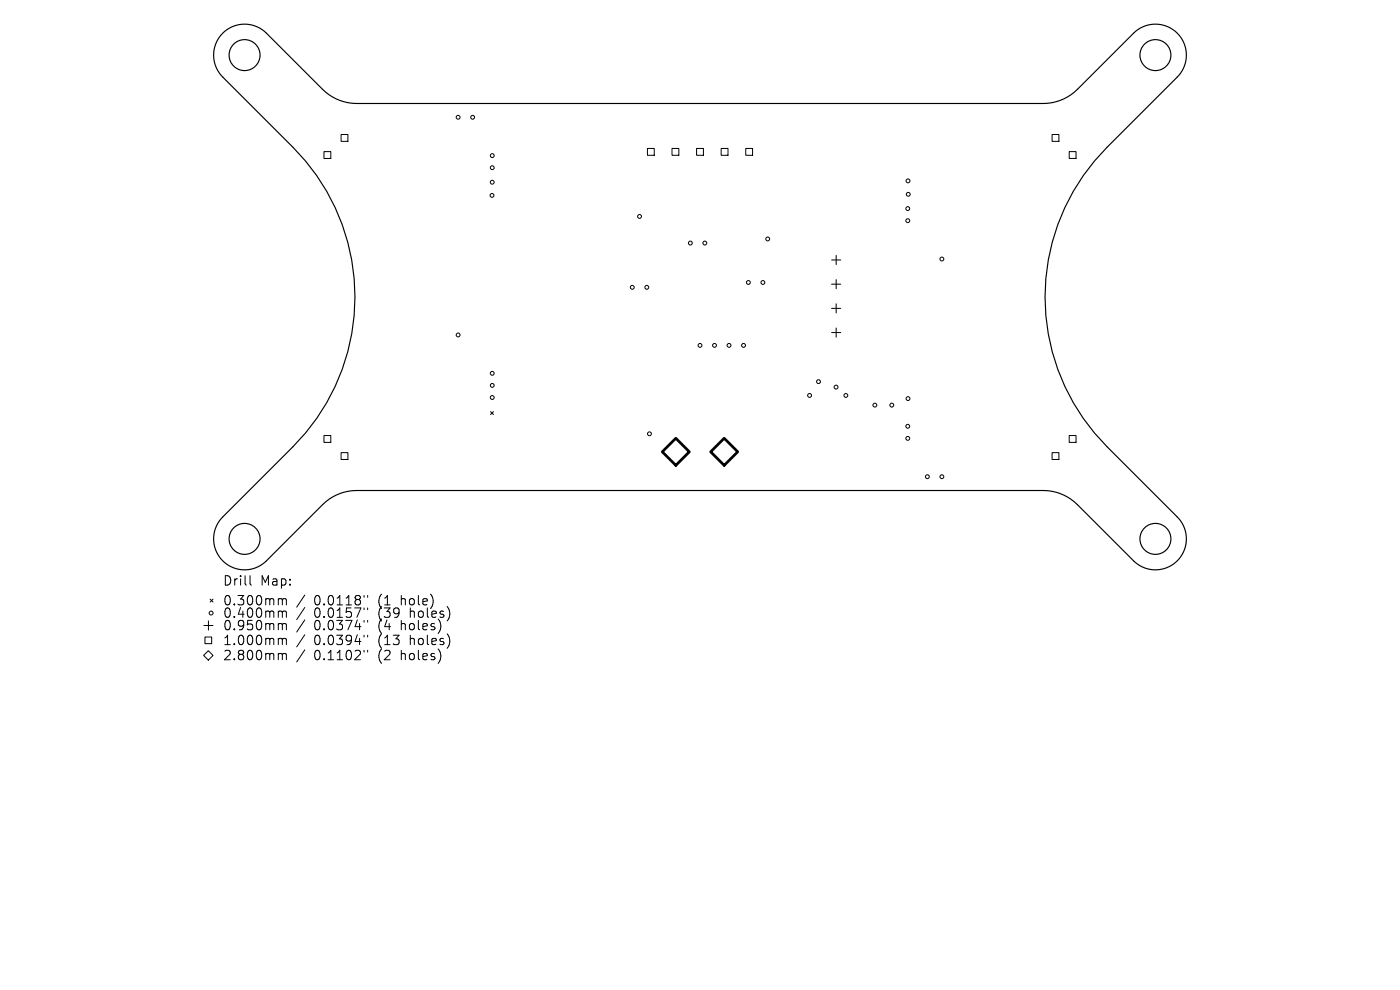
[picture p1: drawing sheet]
<svg xmlns="http://www.w3.org/2000/svg" width="297mm" height="210mm" viewBox="0 0 297 210" stroke-linecap="round" stroke-linejoin="round" font-family="sans-serif">
<defs><g id="words">
<g font-size="2.8">
<text x="47.2" y="124.5">Drill</text>
<text x="55.2" y="124.5">Map:</text>
<text x="47.2" y="128.7">0.300mm</text>
<text x="47.2" y="131.3">0.400mm</text>
<text x="66.6" y="128.7">0.0118&quot;</text>
<text x="66.6" y="131.3">0.0157&quot;</text>
<text x="80.4" y="128.7">(1</text>
<text x="80.4" y="131.3">(39</text>
<text x="85.3" y="128.7">hole)</text>
<text x="87.2" y="131.3">holes)</text>
<text x="47.2" y="134">0.950mm</text>
<text x="47.2" y="137.1">1.000mm</text>
<text x="66.6" y="134">0.0374&quot;</text>
<text x="66.6" y="137.1">0.0394&quot;</text>
<text x="80.4" y="134">(4</text>
<text x="80.4" y="137.1">(13</text>
<text x="85.3" y="134">holes)</text>
<text x="87.2" y="137.1">holes)</text>
<text x="47.2" y="140.3">2.800mm</text>
<text x="66.6" y="140.3">0.1102&quot;</text>
<text x="80.4" y="140.3">(2</text>
<text x="85.3" y="140.3">holes)</text>
</g>
</g></defs>
<g fill="none" stroke="#000" stroke-width=".25">
<path d="M47.2 7a6.6 6.6 0 0 1 9.3 0l11.9 11.9a10.3 10.3 0 0 0 7.3 3.1h145.6a10.3 10.3 0 0 0 7.3-3.1l11.9-11.9a6.6 6.6 0 0 1 9.3 0 6.6 6.6 0 0 1 0 9.3l-14.9 14.9a44.9 44.9 0 0 0 0 63.6l14.9 14.9a6.6 6.6 0 0 1 0 9.3 6.6 6.6 0 0 1-9.3 0l-11.9-11.9a10.3 10.3 0 0 0-7.3-3h-145.6a10.3 10.3 0 0 0-7.3 3l-11.9 11.9a6.6 6.6 0 0 1-9.3 0 6.6 6.6 0 0 1 0-9.3l14.9-14.9a44.9 44.9 0 0 0 0-63.6l-14.9-14.9a6.6 6.6 0 0 1 0-9.3z"/>
<circle cx="51.9" cy="11.7" r="3.3"/>
<circle cx="245.1" cy="11.7" r="3.3"/>
<circle cx="51.9" cy="114.3" r="3.3"/>
<circle cx="245.1" cy="114.3" r="3.3"/>
</g>
<g fill="none" stroke="#000" stroke-width=".21">
<path d="M68.7 32.2h1.5v1.4h-1.5zM72.4 28.5h1.4v1.5h-1.4zM137.3 31.5h1.5v1.4h-1.5zM142.6 31.5h1.4v1.4h-1.4zM147.8 31.5h1.4v1.4h-1.4zM153 31.5h1.4v1.4h-1.4zM158.2 31.5h1.5v1.4h-1.5zM223.2 28.5h1.4v1.5h-1.4zM226.8 32.2h1.5v1.4h-1.5zM176.4 55.2h2M177.4 54.2v1.9M177.4 59.3v2"/>
<path d="M176.4 60.3h2M176.4 65.4h2M176.4 70.5h2M177.4 64.4v2M177.4 69.6v1.9M68.7 92.4h1.5v1.4h-1.5zM72.4 96h1.4v1.5h-1.4zM104.1 87.3l.6 .6M104.7 87.3l-.6 .6M223.2 96h1.4v1.5h-1.4zM226.8 92.4h1.5v1.4h-1.5zM43.2 132.7h2"/>
<path d="M43.5 135.1h1.4v1.4h-1.4zM44.2 138l1 1-1 1-1-1zM44.2 131.7v2M44.6 127.1l.6 .6M45.2 127.1l-.6 .6M53 122.1v1.7l.3 .3M59.3 127l.5 .1 .1 .2M59.3 129.6l.5 .1 .1 .2M59.3 132.3h.3l.3 .3M59.3 135.4l.5 .1 .1 .2M59.3 138.6l.5 .1 .1 .2M59.9 127.3l.3-.3 .5 .1 .1 1.2"/>
<path d="M59.9 127.3v1M59.9 129.9v1.1M59.9 132.6v1M59.9 135.7v1M59.9 138.9v1M59.9 129.9l.3-.3 .5 .1 .1 1.3M59.9 132.6l.3-.3 .5 .1 .1 1.2M59.9 135.7l.3-.3 .5 .1 .1 1.2M59.9 138.9l.3-.3 .5 .1 .1 1.2M64.7 126.2l-1.8 2.6M64.7 128.9l-1.8 2.5M64.7 131.5l-1.8 2.6"/>
<path d="M64.7 134.7l-1.8 2.5M64.7 137.9l-1.8 2.5M77.2 126.3v.4M77.2 129v.3M77.2 131.6v.4M77.2 134.7v.4M77.2 137.9v.4M78 126.3v.4M78 129v.3M78 131.6v.4M78 134.7v.4M78 137.9v.4"/>
<circle cx="97.2" cy="24.9" r=".41"/>
<circle cx="100.3" cy="24.9" r=".41"/>
<circle cx="104.4" cy="33" r=".41"/>
<circle cx="104.4" cy="35.6" r=".41"/>
<circle cx="104.4" cy="38.7" r=".41"/>
<circle cx="192.6" cy="38.4" r=".41"/>
<circle cx="104.4" cy="41.5" r=".41"/>
<circle cx="135.7" cy="45.9" r=".41"/>
<circle cx="146.4" cy="51.6" r=".41"/>
<circle cx="149.5" cy="51.6" r=".41"/>
<circle cx="158.8" cy="59.9" r=".41"/>
<circle cx="161.8" cy="59.9" r=".41"/>
<circle cx="162.9" cy="50.7" r=".41"/>
<circle cx="192.6" cy="44.2" r=".41"/>
<circle cx="192.6" cy="46.8" r=".41"/>
<circle cx="192.7" cy="41.2" r=".41"/>
<circle cx="199.8" cy="54.9" r=".41"/>
<circle cx="97.2" cy="71.1" r=".41"/>
<circle cx="104.4" cy="79.2" r=".41"/>
<circle cx="134.1" cy="60.9" r=".41"/>
<circle cx="137.2" cy="60.9" r=".41"/>
<circle cx="148.5" cy="73.3" r=".41"/>
<circle cx="151.6" cy="73.3" r=".41"/>
<circle cx="154.7" cy="73.3" r=".41"/>
<circle cx="157.7" cy="73.3" r=".41"/>
<circle cx="104.4" cy="84.3" r=".41"/>
<circle cx="104.4" cy="81.8" r=".41"/>
<circle cx="137.8" cy="92" r=".41"/>
<circle cx="171.7" cy="83.9" r=".41"/>
<circle cx="173.6" cy="81" r=".41"/>
<circle cx="177.4" cy="82.1" r=".41"/>
<circle cx="179.4" cy="83.9" r=".41"/>
<circle cx="185.6" cy="85.9" r=".41"/>
<circle cx="189.2" cy="85.9" r=".41"/>
<circle cx="192.6" cy="93" r=".41"/>
<circle cx="192.6" cy="90.4" r=".41"/>
<circle cx="192.6" cy="84.6" r=".41"/>
<circle cx="196.7" cy="101.1" r=".41"/>
<circle cx="199.8" cy="101.1" r=".41"/>
<circle cx="44.8" cy="130" r=".41"/>
</g>
<path d="M143.4 93l2.8 2.8-2.8 2.9-2.9-2.9zM153.6 93l2.9 2.8-2.9 2.9-2.8-2.9z" fill="none" stroke="#000" stroke-width=".57"/>
<use href="#words"/>
</svg>
